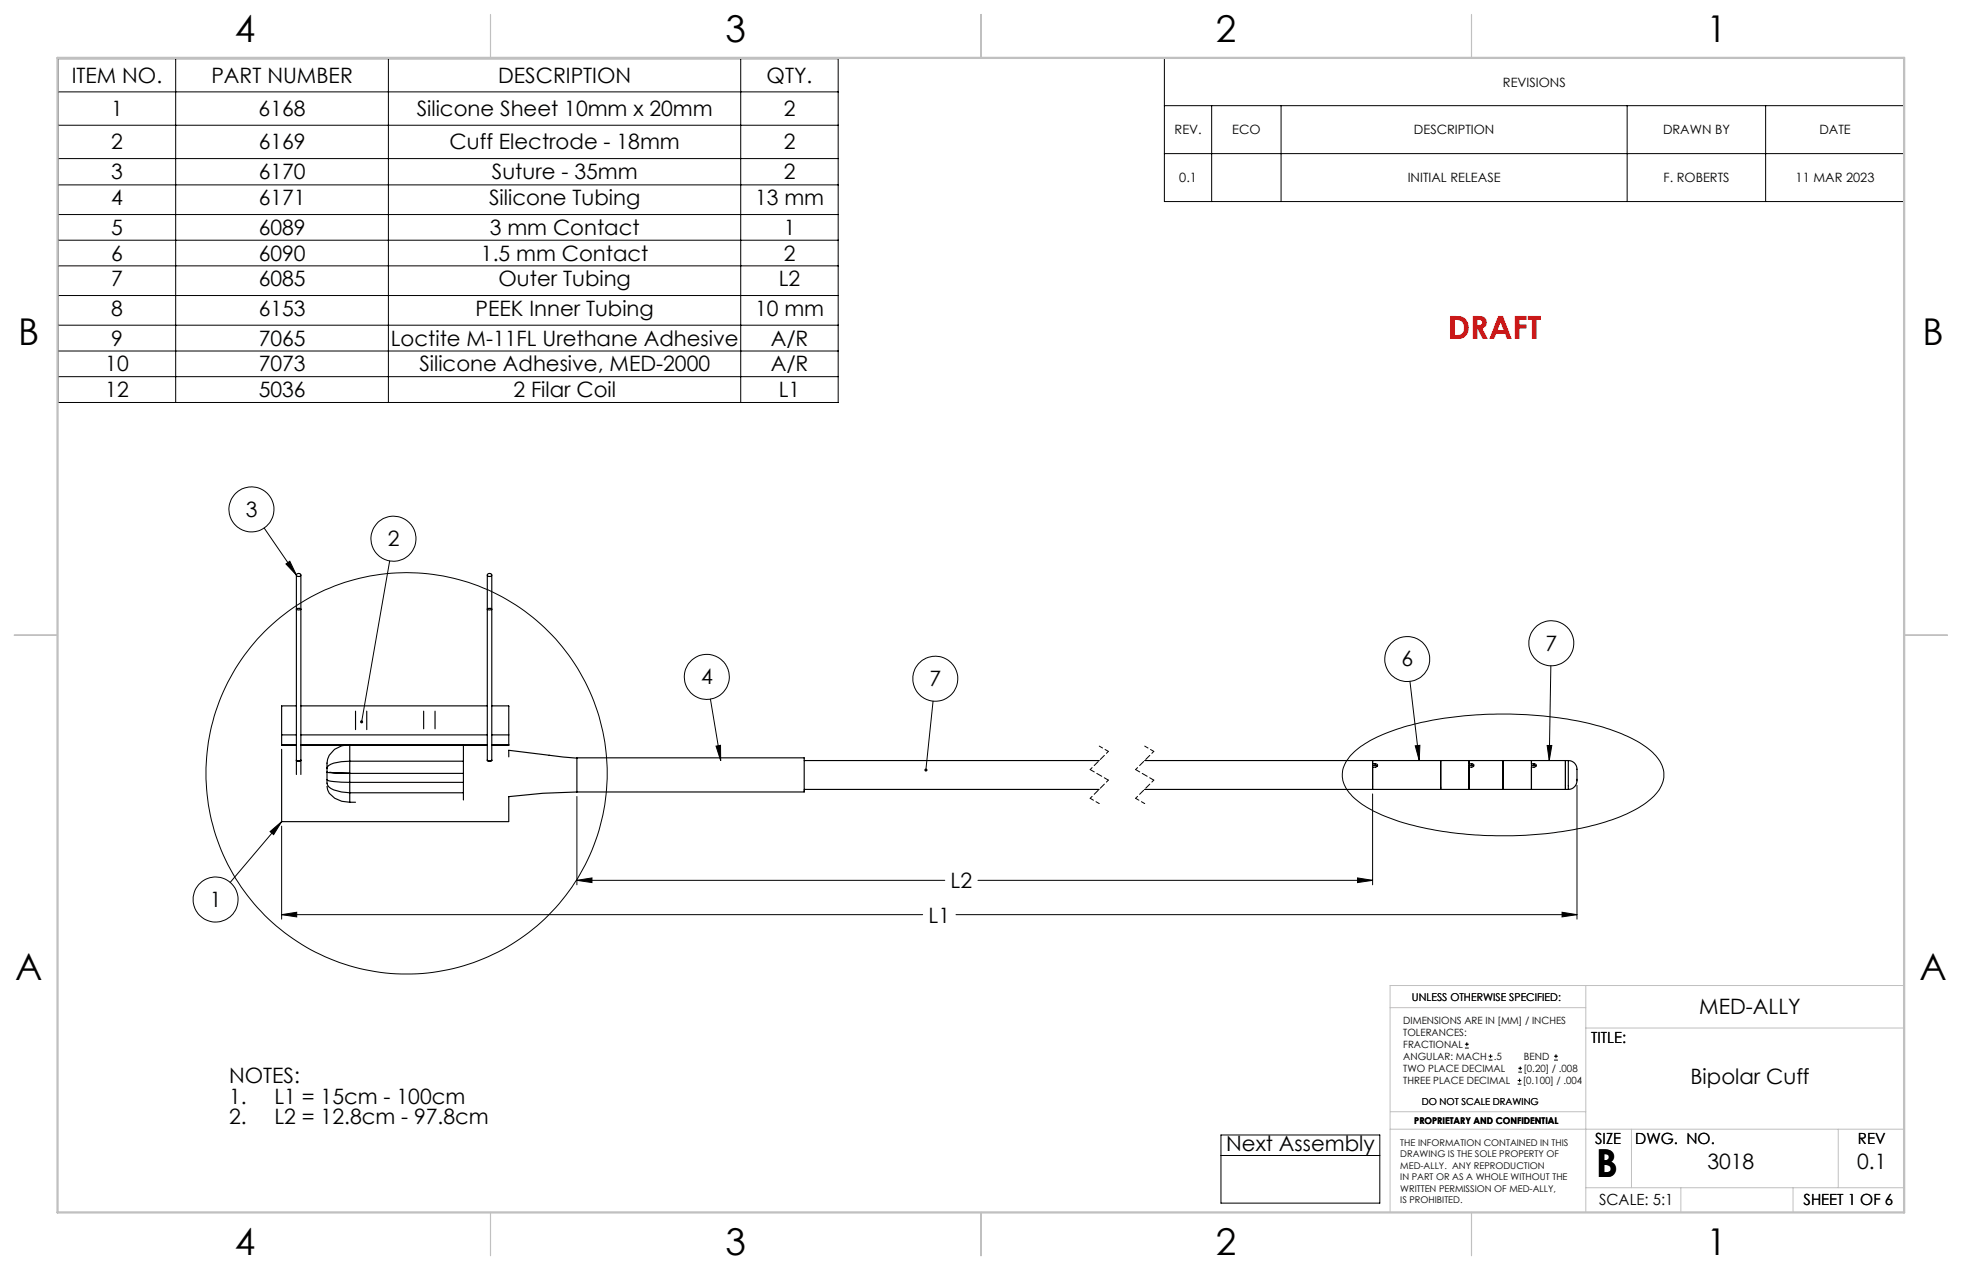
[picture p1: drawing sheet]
<svg xmlns="http://www.w3.org/2000/svg" width="432mm" height="279mm" viewBox="0 0 432 279" stroke-linecap="round" stroke-linejoin="round" font-family="sans-serif">
<defs><g id="words">
<text font-size="8.5" x="351.3" y="259">B</text>
<g font-size="8.1">
<text x="51.7" y="9.3">4</text>
<text x="159.7" y="9.3">3</text>
<text x="267.6" y="9.3">2</text>
<text x="375.6" y="9.3">1</text>
<text x="4" y="76">B</text>
<text x="423.1" y="76">B</text>
<text x="3.3" y="215.7">A</text>
<text x="422.4" y="215.7">A</text>
<text x="51.7" y="276">4</text>
<text x="159.7" y="276">3</text>
<text x="267.6" y="276">2</text>
<text x="375.6" y="276">1</text>
</g>
<text font-size="7.1" fill="#f00" x="318.6" y="74.5">DRAFT</text>
<g font-size="4.7">
<text x="15.8" y="18.2">ITEM NO.</text>
<text x="46.5" y="18.2">PART NUMBER</text>
<text x="109.6" y="18.2">DESCRIPTION</text>
<text x="168.7" y="18.2">QTY.</text>
<text x="24.5" y="25.6">1</text>
<text x="56.9" y="25.6">6168</text>
<text x="91.7" y="25.6">Silicone Sheet 10mm x 20mm</text>
<text x="172.5" y="25.6">2</text>
<text x="24.5" y="32.9">2</text>
<text x="56.9" y="32.9">6169</text>
<text x="98.9" y="32.9">Cuff Electrode - 18mm</text>
<text x="172.5" y="32.9">2</text>
<text x="24.5" y="39.4">3</text>
<text x="56.9" y="39.4">6170</text>
<text x="108.3" y="39.4">Suture - 35mm</text>
<text x="172.5" y="39.4">2</text>
<text x="24.5" y="45.2">4</text>
<text x="56.9" y="45.2">6171</text>
<text x="107.6" y="45.2">Silicone Tubing</text>
<text x="166.2" y="45.2">13 mm</text>
<text x="24.5" y="51.7">5</text>
<text x="56.9" y="51.7">6089</text>
<text x="107.8" y="51.7">3 mm Contact</text>
<text x="172.5" y="51.7">1</text>
<text x="24.5" y="57.3">6</text>
<text x="56.9" y="57.3">6090</text>
<text x="105.9" y="57.3">1.5 mm Contact</text>
<text x="172.5" y="57.3">2</text>
<text x="24.5" y="63">7</text>
<text x="56.9" y="63">6085</text>
<text x="109.7" y="63">Outer Tubing</text>
<text x="171.4" y="63">L2</text>
<text x="24.5" y="69.5">8</text>
<text x="56.9" y="69.5">6153</text>
<text x="104.7" y="69.5">PEEK Inner Tubing</text>
<text x="166.2" y="69.5">10 mm</text>
<text x="24.5" y="76.1">9</text>
<text x="56.9" y="76.1">7065</text>
<text x="86" y="76.1">Loctite M-11FL Urethane Adhesive</text>
<text x="169.6" y="76.1">A/R</text>
<text x="23.2" y="81.7">10</text>
<text x="56.9" y="81.7">7073</text>
<text x="92.3" y="81.7">Silicone Adhesive, MED-2000</text>
<text x="169.6" y="81.7">A/R</text>
<text x="23.2" y="87.4">12</text>
<text x="56.9" y="87.4">5036</text>
<text x="113" y="87.4">2 Filar Coil</text>
<text x="171.4" y="87.4">L1</text>
<text x="54.1" y="113.7">3</text>
<text x="85.3" y="120.1">2</text>
<text x="340.1" y="143.1">7</text>
<text x="308.4" y="146.6">6</text>
<text x="154.3" y="150.5">4</text>
<text x="204.6" y="150.9">7</text>
<text x="209.2" y="195.4">L2</text>
<text x="46.2" y="199.5">1</text>
<text x="204.4" y="203">L1</text>
<text x="374" y="223">MED-ALLY</text>
<text x="50.4" y="238.3">NOTES:</text>
<text x="372" y="238.5">Bipolar Cuff</text>
<text x="50.4" y="242.8">1.</text>
<text x="60.4" y="242.8">L1 = 15cm - 100cm</text>
<text x="50.4" y="247.3">2.</text>
<text x="60.4" y="247.3">L2 = 12.8cm - 97.8cm</text>
<text x="269.9" y="253.2">Next Assembly</text>
<text x="375.8" y="257.1">3018</text>
<text x="408.7" y="257.1">0.1</text>
</g>
<g font-size="3.4">
<text x="350.2" y="229.5">TITLE:</text>
<text x="351.1" y="251.6">SIZE</text>
<text x="359.9" y="251.6">DWG. NO.</text>
<text x="408.9" y="251.7">REV</text>
<text x="351.9" y="265.2">SCALE: 5:1</text>
<text x="396.9" y="265.2">SHEET 1 OF 6</text>
</g>
<g font-size="2.8">
<text x="330.8" y="19">REVISIONS</text>
<text x="258.5" y="29.6">REV.</text>
<text x="271.2" y="29.6">ECO</text>
<text x="311.2" y="29.6">DESCRIPTION</text>
<text x="366" y="29.6">DRAWN BY</text>
<text x="400.4" y="29.6">DATE</text>
<text x="259.5" y="40.1">0.1</text>
<text x="309.8" y="40.1">INITIAL RELEASE</text>
<text x="366.1" y="40.1">F. ROBERTS</text>
<text x="395.2" y="40.1">11 MAR 2023</text>
</g>
<text font-size="2.4" x="310.8" y="220.1">UNLESS OTHERWISE SPECIFIED:</text>
<g font-size="2.2">
<text x="308.8" y="225.2">DIMENSIONS ARE IN [MM] / INCHES</text>
<text x="308.8" y="227.9">TOLERANCES:</text>
<text x="308.8" y="230.5">FRACTIONAL</text>
<text x="308.8" y="233.2">ANGULAR: MACH</text>
<text x="328.8" y="233.2">.5</text>
<text x="335.4" y="233.2">BEND</text>
<text x="308.8" y="238.5">THREE PLACE DECIMAL</text>
<text x="308.8" y="235.8">TWO PLACE DECIMAL</text>
<text x="335.1" y="238.5">[0.100] / .004</text>
<text x="335.3" y="235.8">[0.20] / .008</text>
</g>
<text font-size="2.1" x="312.9" y="243.1">DO NOT SCALE DRAWING</text>
<g font-size="2">
<text x="311.3" y="247.3">PROPRIETARY AND CONFIDENTIAL</text>
<text x="308.2" y="252.1">THE INFORMATION CONTAINED IN THIS</text>
<text x="308.2" y="254.6">DRAWING IS THE SOLE PROPERTY OF</text>
<text x="308.2" y="257.1">MED-ALLY. ANY REPRODUCTION</text>
<text x="308.2" y="259.6">IN PART OR AS A WHOLE WITHOUT THE</text>
<text x="308.2" y="262.2">WRITTEN PERMISSION OF MED-ALLY,</text>
<text x="308.2" y="264.7">IS PROHIBITED.</text>
</g>
</g></defs>
<g fill="none" stroke="#000" stroke-width=".25">
<path d="M65.2 126.5v40.7M65.3 133.9a.57 .57 0 0 1 .9 .2 .68 .68 0 0 1-.9-.2zM65.4 126.3a.43 .43 0 0 1 .6-.1 .43 .43 0 0 1 .1 .6h-.7l-.2-.3zM66.2 126.5v40.7M107.2 126.5v40.7M107.3 133.9a.6 .6 0 0 1 .9 .2 .64 .64 0 0 1-.9-.2zM107.4 126.3a.43 .43 0 0 1 .6-.1 .43 .43 0 0 1 .1 .6h-.7l-.2-.3zM108.2 126.5v40.7M62 155.4v6.3M62 155.3h3.2M66.2 155.3h41M78.2 156.5v4"/>
<path d="M80.7 156.5v4M93.2 156.5v3.8M95.7 156.5v3.8M108.2 155.3h3.8M112 155.4v6.3M62 161.7v2.2M62 164.9v15.8M62 163.9l3.2 .1M62 163.9h3.2M62 161.7h3.2M65.2 167.2a.78 .78 0 0 0 1 0M65.2 167.3a.78 .78 0 0 0 1 0"/>
<path d="M65.2 167.2v3.2M66.2 167.2v3.2M66.2 164h41M66.2 163.9h41M66.2 161.7h41M72 171.5a1.75 1.75 0 0 0 1.4 .4l3.6 .2M72 169.9l1.4 .2h3.6M72 169v.9M72 171.5a1.87 1.87 0 0 0 1.4 2.3l1.7 .4 1.9 .2M72 173l.1 .8a4.9 4.9 0 0 0 4.9 2.7M72 169.9v1.6M72.6 169.9l4.4 .2"/>
<path d="M77 167.5v2.6M77 167.5a7.6 7.6 0 0 0-4.7 .9l-.3 .6M77 172.1v2.3M77 167.5v-3.7a4.7 4.7 0 0 0-5 4.1v1.1M77 172.1h25M77 170.1v2M77 174.4v2.1M77 170.1h25M77 167.5h25M77 174.4h25M77 176.5h1.2M102 172.1v2.3"/>
<path d="M102 167.5v2.6M102 163.8v3.7M102 170.1v2M102 174.4v1.6M107.2 167.2a.78 .78 0 0 0 1 0M107.2 167.2v.1M108.2 167.2a.62 .62 0 0 1-1 .2M108.2 163.9h3.8M108.2 161.7h3.8M112 166.5v-1.4l15 1.7v7.4M112 161.7v2.2M112 163.9l-3.8 .1"/>
<path d="M127 174.2l-7.5 .3-7.5 .8v5.4M127 166.7h50v7.5h-50M177 167.3h64.9M177 173.7h64.9M251.9 173.7h93.3M251.9 167.3h93.3M302.1 167.3v.7h.6a.39 .39 0 0 1 .5 .4 .39 .39 0 0 1-.5 .4h-.6v4.9zM302.1 168.4h.6M302.7 168.4l.4 .2M302.7 168v.4M317.1 167.3v6.4zM323.3 167.3v.7h.6a.39 .39 0 0 1 .5 .4 .39 .39 0 0 1-.5 .4h-.6v4.9z"/>
<path d="M323.3 168.4h.6M323.9 168.4l.4 .2M323.9 168v.4M330.8 167.3v6.4zM337 167.3v.7h.6a.39 .39 0 0 1 .5 .4 .39 .39 0 0 1-.5 .4h-.6v4.9zM337 168.4h.6M337.6 168.4l.4 .2M337.6 168v.4M344.5 167.3v6.4zM345.2 167.3a2.11 2.11 0 0 1 1.9 2.8 3.6 3.6 0 0 1-.9 3.3l-1 .3M345.2 167.3v6.4M62 180.8h50"/>
</g>
<g fill="none" stroke="#000" stroke-width=".22">
<path d="M12.8 12.9h171.7v75.6h-171.7zM38.7 12.9v75.6M85.5 12.9v75.6M163 12.9v75.6M256.3 12.7h162.8v31.6h-162.8zM12.8 20.2h171.7M12.8 27.6h171.7M12.8 34.9h171.7M256.3 23.2h162.8M256.3 33.8h162.8M266.7 23.2v21.1M281.9 23.2v21.1"/>
<path d="M358.1 23.2v21.1M388.6 23.2v21.1M12.8 40.7h171.7M12.8 47.2h171.7M12.8 52.8h171.7M12.8 58.5h171.7M12.8 65h171.7M12.8 71.5h171.7M12.8 77.2h171.7M12.8 82.9h171.7M58.1 116.2l7.1 10.3M62.9 124.1l.9-.6 1.4 3z"/>
<path d="M85.8 123.4l-6.2 35.4M156.4 153.8l2.2 13.5M205.4 154.2l-1.6 15.2M310.3 149.9l2 17.4M341.3 146.5l-.3 20.8M127 175.2v19.5M157.6 164.1l1-.1v3.3zM297.3 166.1a24.4 24.4 0 0 1 11-5.9 84.9 84.9 0 0 1 40.7-1.2 34.8 34.8 0 0 1 14 5.9 7 7 0 0 1 3.1 6.5 9.7 9.7 0 0 1-5 6 46.8 46.8 0 0 1-18.2 5.7 83.1 83.1 0 0 1-35.6-2.6 23.3 23.3 0 0 1-10.4-6.1 5.9 5.9 0 0 1 .4-8.3zM302.1 174.7v20M311.5 164.1l1-.1-.2 3.3zM340.5 164h1l-.5 3.3zM347.1 172.8v29.4"/>
<path d="M59.4 183l2.6-2.2-1.8 2.8zM62 181.8v20.4M62 180.8l-11.3 13.3M127 193.7l3.3-.6v1.1zM127 193.7h80.9M215.2 193.7h86.9M298.8 193.1l3.3 .6-3.3 .5zM62 201.2l3.3-.5v1zM62 201.2h141.1M210.4 201.2h136.7M343.8 200.7l3.3 .5-3.3 .5zM322.4 230.6h.9"/>
<path d="M322.4 229.7h.9M322.8 229.3v.9M327.6 233.2h.9M327.6 232.4h.9M328 232v.8M334 238.5h.8M334 237.7h.8M334.2 235.9h.8M334.2 235h.8M334.4 237.3v.8M334.6 234.6v.8M342 233.2h.9"/>
<path d="M342 232.4h.9M342.4 232v.8M268.7 249.7h35v15h-35zM268.7 254.2h35"/>
<circle cx="55.3" cy="112.1" r="5"/>
<circle cx="86.6" cy="118.5" r="5"/>
<circle cx="155.5" cy="148.9" r="5"/>
<circle cx="205.9" cy="149.3" r="4.9"/>
<circle cx="309.7" cy="145" r="4.9"/>
<circle cx="341.4" cy="141.5" r="4.9"/>
<circle cx="89.5" cy="170.1" r="44.2"/>
<circle cx="47.4" cy="197.9" r="4.9"/>
</g>
<path d="M239.9 175.6l2 1.2M241.9 164.1l2 1.2M249.9 175.6l2 1.2M251.9 164.1l2 1.2" fill="none" stroke="#000" stroke-width=".22" stroke-dasharray="1.3 .6" stroke-dashoffset=".4"/>
<path d="M243.9 165.3l-4 4M243.9 171.6l-4 4M253.9 165.3l-4 4M253.9 171.6l-4 4" fill="none" stroke="#000" stroke-width=".22" stroke-dasharray="1.3 .6" stroke-dashoffset=".7"/>
<path d="M239.9 169.3l4 2.3M249.9 169.3l4 2.3" fill="none" stroke="#000" stroke-width=".22" stroke-dasharray="1.3 .6" stroke-dashoffset=".2"/>
<path d="M349 216.8v49.9M419.1 216.8h-113.2v49.9M305.9 221.7h43.1M349 226.2h70.1M305.9 248.4h113.2M306 244.6h43M359.1 248.4v12.9M404.6 248.4v12.9M349 261.3h70.1M369.9 261.3v5.4M394.6 261.3v5.4" fill="none" stroke="#c0c0c0" stroke-width=".22"/>
<path d="M108 3.2v9.5M215.9 3.2v9.5M323.8 3.2v9.5M3.1 139.7h9.6M419.1 139.7h9.5M108 266.7v9.6M215.9 266.7v9.6M323.8 266.7v9.6" fill="none" stroke="#c0c0c0" stroke-width=".25"/>
<path d="M12.7 12.7h406.4v254h-406.4z" fill="none" stroke="#c0c0c0" stroke-width=".5"/>
<g fill="#000">
<path d="M62.9 124.1l.9-.6 1.4 3zM59.4 183l2.6-2.2-1.8 2.8zM79.3 158.5l-.1 .4 .3 .2 .1-.3-.1 .3a.35 .35 0 0 0 .4-.4 .35 .35 0 0 0-.6-.2zM203.5 169.2v.4l.3 .2v-.4v.4a.35 .35 0 0 0 .3-.6 .35 .35 0 0 0-.6 0zM311.5 164.1l1-.1-.2 3.3zM340.5 164h1l-.5 3.3zM157.6 164.1l1-.1v3.3z"/>
<path d="M127 193.7l3.3-.6v1.1zM298.8 193.1l3.3 .6-3.3 .5z"/>
<path d="M62 201.2l3.3-.5v1zM343.8 200.7l3.3 .5-3.3 .5z"/>
</g>
<use href="#words"/>
</svg>
